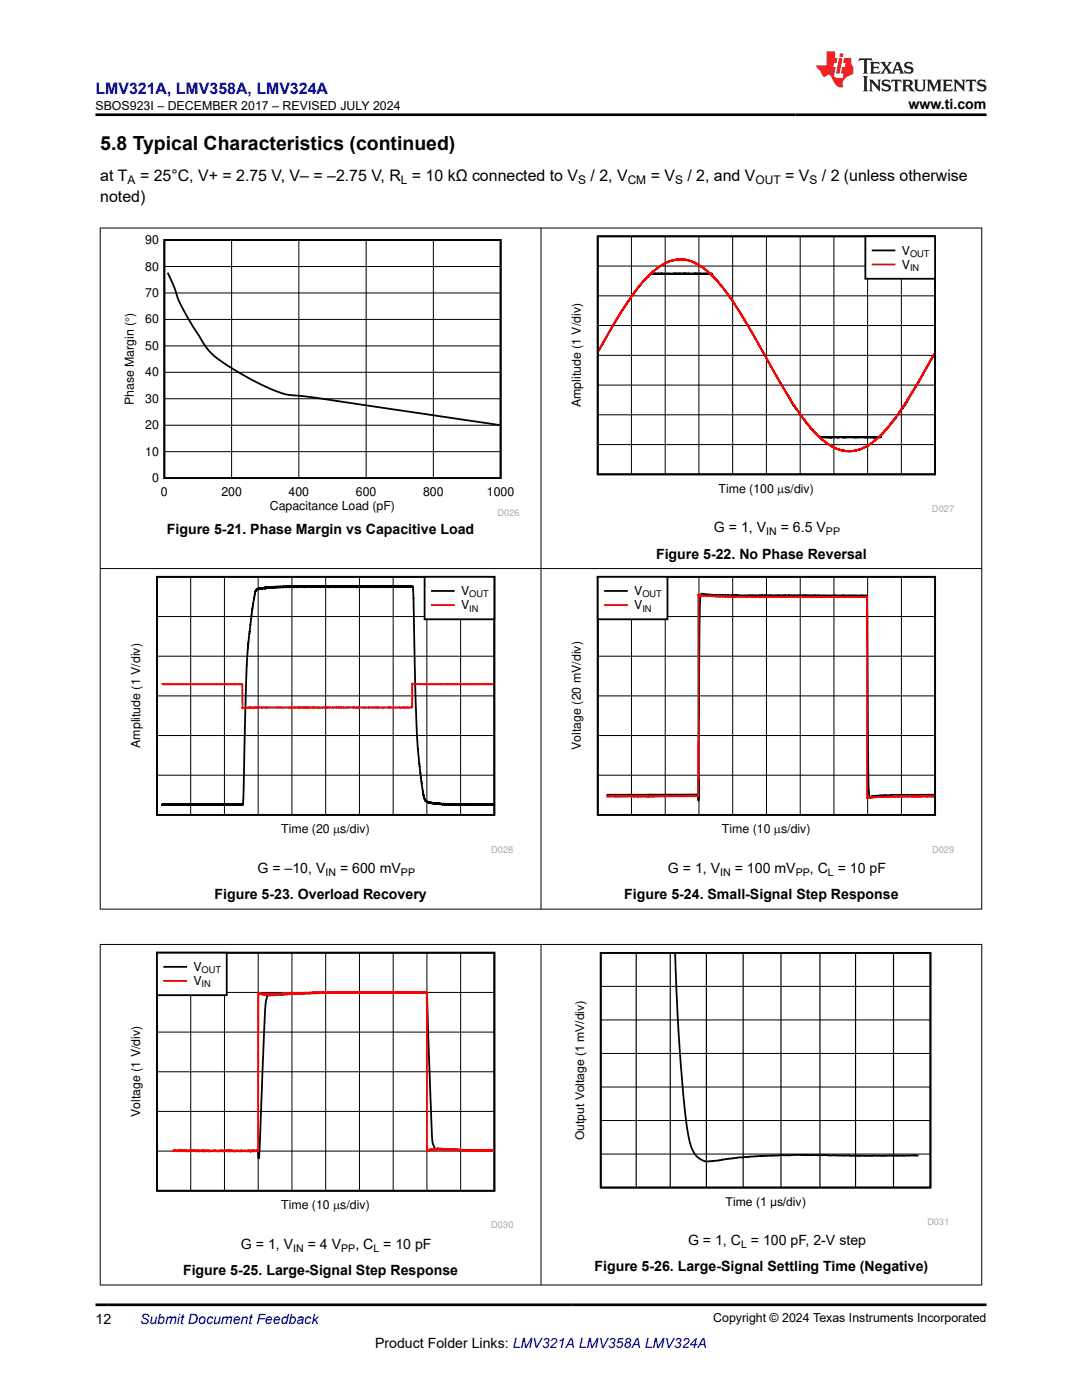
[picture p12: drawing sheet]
<svg xmlns="http://www.w3.org/2000/svg" width="216mm" height="279mm" viewBox="0 0 216 279" stroke-linecap="round" stroke-linejoin="round" font-family="sans-serif">
<defs><g id="words">
<text font-size="3.9" x="20" y="29.9">5.8 Typical Characteristics (continued)</text>
<text font-size="3.2" fill="#00f" x="19" y="18.7">LMV321A, LMV358A, LMV324A</text>
<g font-size="3.2">
<text x="20" y="40.3">noted)</text>
<text x="20" y="36.1">at T</text>
<text x="27.9" y="36.1">= 25°C, V+ = 2.75 V, V– = –2.75 V, R = 10 kΩ connected to V</text>
<text x="117.8" y="36.1">/ 2, V</text>
<text x="129.8" y="36.1">= V</text>
<text x="137.2" y="36.1">/ 2, and V</text>
<text x="156.7" y="36.1">= V</text>
<text x="164" y="36.1">/ 2 (unless otherwise</text>
</g>
<g font-size="2.8">
<text x="181.3" y="21.8">www.ti.com</text>
<text x="33.3" y="106.6">Figure 5-21. Phase Margin vs Capacitive Load</text>
<text x="142.5" y="106.2">G = 1, V</text>
<text x="155.8" y="106.2">= 6.5 V</text>
<text x="130.9" y="111.5">Figure 5-22. No Phase Reversal</text>
<text x="42.8" y="179.4">Figure 5-23. Overload Recovery</text>
<text x="51.4" y="174.2">G = –10, V</text>
<text x="67.8" y="174.2">= 600 mV</text>
<text x="124.6" y="179.4">Figure 5-24. Small-Signal Step Response</text>
<text x="133.3" y="174.2">G = 1, V</text>
<text x="146.6" y="174.2">= 100 mV</text>
<text x="161.6" y="174.2">, C = 10 pF</text>
<text x="48.1" y="249.2">G = 1, V</text>
<text x="61.4" y="249.2">= 4 V</text>
<text x="70.9" y="249.2">, C = 10 pF</text>
<text x="137.3" y="248.5">G = 1, C = 100 pF, 2-V step</text>
<text x="36.5" y="254.4">Figure 5-25. Large-Signal Step Response</text>
<text x="118.6" y="253.7">Figure 5-26. Large-Signal Settling Time (Negative)</text>
<text x="19" y="264.2">12</text>
<text x="74.8" y="269">Product Folder Links: LMV321A LMV358A LMV324A</text>
</g>
<text font-size="2.8" fill="#00f" x="27.9" y="264.2">Submit Document Feedback</text>
<g font-size="2.5">
<text x="19" y="21.9">SBOS923I – DECEMBER 2017 – REVISED JULY 2024</text>
<text x="29" y="48.7">90</text>
<text x="179.9" y="50.9">V</text>
<text x="179.9" y="53.7">V</text>
<text x="29" y="59.3">70</text>
<text x="29" y="54">80</text>
<text x="29" y="64.6">60</text>
<text x="29" y="69.8">50</text>
<text x="29" y="75.1">40</text>
<text x="26.7" y="80.9" transform="rotate(-90 26.7 80.9)">Phase Margin (q)</text>
<text x="29" y="80.4">30</text>
<text x="115.9" y="81.3" transform="rotate(-90 115.9 81.3)">Amplitude (1 V/div)</text>
<text x="29" y="85.7">20</text>
<text x="29" y="90.9">10</text>
<text x="30.3" y="96.2">0</text>
<text x="32.1" y="99">0</text>
<text x="44.2" y="99">200</text>
<text x="53.8" y="101.8">Capacitance Load (pF)</text>
<text x="57.6" y="99">400</text>
<text x="71" y="99">600</text>
<text x="84.4" y="99">800</text>
<text x="97.2" y="99">1000</text>
<text x="143.4" y="98.4">Time (100 Ps/div)</text>
<text x="92" y="118.8">V</text>
<text x="126.5" y="118.8">V</text>
<text x="92" y="121.6">V</text>
<text x="126.5" y="121.6">V</text>
<text x="27.9" y="149.3" transform="rotate(-90 27.9 149.3)">Amplitude (1 V/div)</text>
<text x="115.9" y="149.7" transform="rotate(-90 115.9 149.7)">Voltage (20 mV/div)</text>
<text x="56.1" y="166.3">Time (20 Ps/div)</text>
<text x="144.1" y="166.3">Time (10 Ps/div)</text>
<text x="38.6" y="193.8">V</text>
<text x="38.6" y="196.6">V</text>
<text x="27.9" y="223" transform="rotate(-90 27.9 223)">Voltage (1 V/div)</text>
<text x="56.1" y="241.3">Time (10 Ps/div)</text>
<text x="142.3" y="263.9">Copyright © 2024 Texas Instruments Incorporated</text>
</g>
<g font-size="2.4">
<text x="25.5" y="36.7">A</text>
<text x="80" y="36.7">L</text>
<text x="115.4" y="36.7">S</text>
<text x="125.3" y="36.7">CM</text>
<text x="134.7" y="36.7">S</text>
<text x="150.8" y="36.7">OUT</text>
<text x="161.5" y="36.7">S</text>
<text x="116.6" y="227.6" transform="rotate(-90 116.6 227.6)">Output Voltage (1 mV/div)</text>
<text x="144.8" y="240.7">Time (1 μs/div)</text>
</g>
<g font-size="2.1">
<text x="152.9" y="106.8">IN</text>
<text x="164.8" y="106.8">PP</text>
<text x="64.9" y="174.8">IN</text>
<text x="80" y="174.8">PP</text>
<text x="143.7" y="174.8">IN</text>
<text x="158.8" y="174.8">PP</text>
<text x="165.2" y="174.8">L</text>
<text x="58.5" y="249.8">IN</text>
<text x="68.1" y="249.8">PP</text>
<text x="74.5" y="249.8">L</text>
<text x="147.9" y="249">L</text>
</g>
<g font-size="1.8">
<text x="181.6" y="51.3">OUT</text>
<text x="181.6" y="54.1">IN</text>
<text x="93.6" y="119.2">OUT</text>
<text x="128.2" y="119.2">OUT</text>
<text x="93.6" y="122.1">IN</text>
<text x="128.2" y="122.1">IN</text>
<text x="40.2" y="194.3">OUT</text>
<text x="40.2" y="197.1">IN</text>
</g>
<g font-size="1.8" fill="#a8a8a8">
<text x="99.3" y="102.9">D026</text>
<text x="186" y="102.2">D027</text>
<text x="98" y="170.1">D028</text>
<text x="186" y="170.1">D029</text>
<text x="98" y="245.2">D030</text>
<text x="185" y="244.4">D031</text>
</g>
</g></defs>
<path d="M32.8 47.9h67.1v47.5h-67.1zM33.5 54.4l1 2.4a30.6 30.6 0 0 0 4.8 9.6 15.4 15.4 0 0 0 7.2 7.2 40.4 40.4 0 0 0 11.1 5.2 123.3 123.3 0 0 1 12.7 1.7l29.4 4.3" fill="none" stroke="#000" stroke-width=".36"/>
<path d="M32.8 58.5h67.1M32.8 53.2h67.1M46.2 47.9v47.5M59.6 47.9v47.5M73.1 47.9v47.5M86.5 47.9v47.5M32.8 79.6h67.1M32.8 74.3h67.1M32.8 69h67.1M32.8 63.7h67.1M32.8 90.1h67.1M32.8 84.9h67.1" fill="none" stroke="#000" stroke-width=".2"/>
<path d="M113.5 46.9h76.9v55.3h-76.9z" fill-rule="evenodd" fill="#fff"/>
<path d="M119.3 47.2h67.3v47.5h-67.3zM119.4 70l3-5.2 2.7-4.4 2.2-3 2.4-2.6 .5-.2 .3 .1 .1-.1 .2 .1v-.1l.2 .1 1.4-.1 .2 .1 .3-.1 .3 .1 .2-.1 .1 .1v-.1l.7 .1 .1-.1 .2 .1v-.1l.3 .1 .1-.1v.1l.8-.1 .3 .1 .7-.1 .2 .1 .1-.1h1v.1l.5-.1 .4 .1v-.1l.5 .1 .5-.1 .1 .1 1.5-.1 .2 .1v-.1h.4l.1 .6 .5 .4 2 2.4v-.1l2.9 4.3 7.6 13.3 3.7 6.2 2.7 3.6 1.5 1.7v-.1l.4 .4 .1-.1 .4 .1 .2-.1 .3 .1v-.1h.5v.1l.5-.1 .1 .1h.3l.3-.1 .2 .1 .1-.1 .7 .1 .6-.1 .6 .1 1.3-.1 .1 .1 .3-.1 .1 .1 .1-.1 .5 .1v-.1l.3 .1 .1-.1 .1 .1 .4-.1 .1 .1 .8-.1 .2 .1 .2-.1v.1l.2-.1 .1 .1 .3-.1 .1 .1h2l.1-.6 .1 .1 .1-.1 .5-.7v.1l2.2-2.6 2.1-3 5.6-9.8" fill="none" stroke="#000" stroke-width=".36"/>
<g fill="none" stroke="#000" stroke-width=".2">
<path d="M119.3 59h67.3M119.3 53.1h67.3M126 47.2v47.5M132.7 47.2v47.5M139.5 47.2v47.5M146.2 47.2v47.5M152.9 47.2v47.5M159.7 47.2v47.5M166.4 47.2v47.5M173.1 47.2v47.5M179.9 47.2v47.5M119.3 76.9h67.3"/>
<path d="M119.3 70.9h67.3M119.3 65h67.3M119.3 88.7h67.3M119.3 82.8h67.3"/>
</g>
<path d="M119.4 70l3.4-5.9 2.7-4.2 2.9-3.9 1.7-1.7v.1l1.1-1 1-.5 .1-.2 .1 .1 .3-.3 1.6-.6 .1 .1 .3-.2v.1l.8-.2v.1l.1-.1 .9 .2 .3-.1 1.2 .3 .6 .3v-.1l.1 .3h.5l1.2 .9 1.5 1.3 1.2 1.2 2.5 3.2 3.1 4.8 8.2 14.5 2.9 4.4 1.1 1.5 1.8 2.1v-.1l1 1.1 .9 .7v-.1l.4 .5 .1-.1 .3 .3 1.4 .8 2.1 .5 1.1-.1 .2 .1 .1-.2 .2 .1 .4-.2 .3 .1 1.2-.5 .1-.2 .1 .1 1.9-1.3 2.2-2.1 2-2.5 2.1-3.2 2.3-3.6 3.3-6" fill="none" stroke="#f00" stroke-width=".36"/>
<path d="M172.7 47.2h13.9v8.4h-13.9z" fill-rule="evenodd" fill="#fff"/>
<path d="M172.7 47.2h13.9v8.4h-13.9zM174.1 50h4.4" fill="none" stroke="#000" stroke-width=".36"/>
<path d="M174.1 52.8h4.4" fill="none" stroke="#f00" stroke-width=".36"/>
<path d="M25.6 114.9h76.8v55.3h-76.8z" fill-rule="evenodd" fill="#fff"/>
<path d="M31.3 115.1h67.3v47.5h-67.3zM32.3 160.5l.2 .2v-.2l.1 .2 .1-.2 .1 .2v-.2v.2l.1-.2 .1 .2 .1-.2v.2l.1-.2 .2 .2v-.2v.2l.1-.2 .1 .2v-.2v.2l.1-.2 .1 .2v-.2l.1 .2v-.2l.1 .2v-.2l.1 .2 .1-.2v.2l.2-.2v.2v-.2v.2l.2-.2v.2l.1-.2v.2l.1-.2 .1 .2v-.2l.1 .1 .1-.1 .1 .2v-.2l.2 .2v-.2v.2l.1-.2v.2l.1-.2 .1 .2v-.2l.2 .2v-.2v.2l.2-.2 .1 .2v-.2l.2 .2 .1-.2v.2v-.2v.2l.1-.2v.2l.2-.2v.2v-.2l.1 .2 .1-.2v.2v-.2v.2l.2-.2v.2l.1-.2 .1 .2v-.2l.1 .2 .2-.2v.2v-.2l.2 .2v-.2l.1 .2v-.2l.1 .2 .1-.2 .1 .2v-.2v.2l.1-.2v.2v-.2l.1 .1v-.1v.2l.1-.2 .1 .2v-.2l.1 .2 .1-.2v.2v-.2l.1 .2 .2-.2v.2v-.2l.2 .2v-.2l.1 .2 .1-.2 .2 .2 .1-.2 .2 .2v-.2v.1l.1-.1 .2 .2v-.2l.2 .2v-.2v.2l.1-.2v.2l.2-.2v.2v-.2l.1 .2 .1-.3v.3l.1-.2 .1 .2v-.2l.1 .2v-.2l.1 .2 .1-.2 .2 .2v-.2l.1 .2v-.2l.1 .2 .2-.2v.2v-.3l.2 .3v-.2v.2l.1-.2 .2 .2v-.2l.2 .2 .2-.2 .1 .2v-.2l.1 .2 .1-.2v.2v-.2l.1 .2v-.2l.2 .2v-.2v.2l.1-.2v.2v-.2l.2 .2v-.2l.1 .2v-.2l.1 .2 .1-.2 .1 .2v-.2v.2l.1-.2 .1 .2 .1-.2 .1 .2 .2-.2v.2l.1-.2 .1 .2 .1-.2v.2l.1-.2v.2v-.2v.2l.1-.2 .1 .2v-.2v.2l.1-.2v.2l.3-.2v.2l.1-.2v.2l.1-.2v.2v-.2l.1 .2v-.2l.2 .2 .1-.2 .1 .2v-.2l.1 .2v-.2l.2 .2v-.2l.1 .2 .1-.2v.2l.1-.2v.2l.1-.2 .1 .2 .1-.2 .1 .2v-.2v.2l.1-.2 .1 .2v-.2v.2l.2-.2 .1 .2v-.2l.1 .2v-.2l.1 .2v-.2v.1l.9-29.8 1-9.1 .7-3.9v.1l.1-.2v.2v-.2l.1 .1 .1-.3v.2l.2-.2 .1 .1v-.2l.1 .2v-.2l.1 .1v-.1l.1 .2 .2-.2 .1 .1v-.1v.1l.3-.2 .1 .1v-.1l.1 .1 .1-.1v.1l.1-.1v.1v-.2v.3l.2-.3v.2l.3-.2v.2v-.2l.1 .2 .1-.2v.2l.1-.2 .2 .1 .1-.2v.2l.1-.2 .2 .2v-.2v.2l.1-.1 .1 .1 .1-.2 .1 .2 .1-.2v.2v-.2l.1 .1v-.1l.1 .2 .1-.2v.2l.1-.2 .1 .2 .1-.2v.1l.1-.1 .1 .1v-.1v.1l.1-.1v.1l.2-.1 .1 .1v-.2l.1 .2v-.2l.3 .2v-.1l.1 .1 .1-.1v.1l.1-.2v.2l.1-.1v.1l.1-.1v.1v-.1l.1 .1v-.2l.2 .2 .1-.2 .1 .2v-.1l.1 .1 .1-.2v.2l.1-.2v.2v-.2l.1 .2v-.2v.2l.1-.2 .1 .2v-.2l.1 .2 .2-.2v.2l.1-.2v.2l.1-.2 .2 .2v-.2l.1 .2v-.2v.2l.1-.2 .1 .2v-.2l.1 .2 .1-.2 .1 .3v-.3l.1 .2 .1-.2v.2l.1-.2 .1 .2v-.2l.1 .2 .1-.2v.2l.1-.2 .1 .2 .1-.2v.2l.2-.2v.2v-.2l.2 .1v-.1l.1 .2v-.2v.2l.2-.2v.2v-.2l.1 .2 .1-.2v.2l.1-.2v.2l.2-.2v.2l.1-.2v.1l.1-.1 .1 .2 .1-.2 .1 .2v-.2l.1 .2 .2-.2v.2v-.2l.2 .2v-.2l.1 .2 .1-.2v.2l.1-.2 .1 .2v-.2l.2 .2v-.2l.1 .2 .1-.2 .1 .2 .1-.2 .1 .2v-.2v.2v-.2l.2 .2v-.2l.1 .2 .2-.2v.2l.1-.2 .1 .2v-.2v.2l.1-.2 .1 .2v-.2l.1 .2v-.2v.2l.1-.2v.2l.1-.2 .1 .2 .2-.2 .1 .2 .1-.2v.2l.1-.2 .2 .2v-.2v.2v-.2l.1 .2 .1-.2v.3v-.3l.2 .2v-.2l.1 .2 .2-.2v.2l.3-.2v.2l.2-.2v.2l.1-.2v.2v-.2l.1 .2v-.2l.1 .2 .3-.2v.2v-.2l.2 .2 .1-.2v.2l.1-.2 .1 .2 .2-.2v.2l.3-.2v.2l.1-.2 .1 .2v-.2l.1 .2 .2-.2v.2l.1-.2v.2l.1-.2 .1 .2 .1-.2 .1 .2v-.2v.2l.1-.2 .1 .2v-.2l.1 .2 .1-.2 .1 .2 .1-.2v.2v-.2l.3 .2v-.2v.2l.1-.2v.2v-.2l.1 .2v-.2l.1 .2 .1-.2 .3 .2v-.2v.2l.1-.2 .1 .2v-.2v.2v-.2l.1 .2 .1-.2 .1 .2v-.2l.1 .2 .1-.2v.2l.1-.2 .1 .2 .1-.2v.2l.1-.2v.2l.2-.2 .1 .2v-.2l.2 .2 .1-.2v.2v-.2v.2l.2-.2 .1 .2v-.2l.1 .2v-.2l.1 .2v-.2l.2 .2v-.2l.2 .2 .1-.2 .1 .2 .1-.2v.2l.1-.2 .1 .2 .1-.2 .1 .2 .2-.2v.2v-.2l.3 .2v-.2v.2l.1-.2 .2 .2v-.2v.2l.1-.2 .1 .2 .1-.2v.2l.1-.2 .1 .2v-.2l.1 .2 .1-.2 .1 .2v-.2l.1 .2v-.2l.2 .2 .1-.2 .1 .2 .1-.2 .2 .2 .1-.2v.1l.2-.1 .1 .2v-.2v.2l.2-.2v.2v-.2l.1 .2v-.2l.1 .2 .1-.2v.2v-.2v.2l.1-.2 .1 .2 .1-.2v.2v-.2l.2 .2v-.2l.1 .2 .1-.2v.2v-.2l.1 .2v-.2l.1 .2 .1-.2 .1 .2 .2-.2 .1 .2v-.2v.1l.3-.1v.2l.1-.2v.2l.1-.2v.2l.2-.2v.2l.1-.2v.2v-.2v.2l.1-.2 .1 .2 .1-.2v.2v-.2l.1 .2v-.2l.2 .2v-.2v.2l.1-.2 .1 .2v-.2v.2l.1-.2 .2 .2 .1-.2 .1 .2v-.2l.1 .2 .1-.2 .1 .2v-.2l.2 .2v-.2l.1 .2 .2-.2 .2 .2v-.2l.1 .2v-.2l.1 .2 .1-.2v.2l.1-.1 .5 22.1 .4 8.7 1 9.5 .5 2.4v-.1l.1 .2v-.2l.1 .1v.2l.1-.1 .1 .1v-.1l.2 .3v-.2v.2l.1-.1v.1v-.1l.1 .1v-.1l.1 .2 .1-.2 .2 .2 .1-.1v.1l.1-.1v.1l.2-.1v.2l.1-.2 .1 .2v-.2l.2 .2v-.2v.2l.1-.1 .1 .2v-.2l.3 .2v-.2l.2 .2v-.2v.2l.2-.2 .1 .2 .1-.1v.1l.1-.1v.1v-.1l.1 .1 .2-.1v.2l.1-.2 .1 .2v-.2l.1 .2 .1-.2 .1 .2 .1-.2v.2l.1-.2v.2l.1-.2 .2 .2 .1-.2v.2v-.2v.2l.1-.2 .1 .2 .1-.1 .2 .1v-.2v.2l.2-.1v.1l.2-.1v.1v-.2l.1 .2v-.1l.1 .1v-.1v.1l.1-.1v.1l.1-.1v.2v-.2v.2l.1-.2v.1l.1-.1 .2 .2v-.2v.2l.1-.2 .2 .2v-.2l.2 .1v-.1l.1 .1v-.1l.1 .2 .1-.2v.2v-.2l.2 .2v-.2v.2v-.2l.1 .2v-.2l.1 .2 .1-.2v.2v-.2l.2 .2 .2-.2 .2 .2v-.2l.1 .2 .2-.2 .1 .2v-.2l.1 .2 .2-.2v.2v-.2l.1 .2 .1-.2v.2l.1-.2 .1 .2v-.2v.2l.1-.2v.2v-.2v.2l.2-.2v.2v-.2v.1l.2-.1v.2l.1-.2v.2v-.2l.1 .2 .1-.2v.2l.1-.2v.2l.1-.2 .1 .2 .1-.2v.2l.1-.2v.2l.1-.2v.2l.1-.2 .1 .2v-.2l.2 .2 .1-.2 .1 .2v-.2l.1 .2 .2-.2v.2l.1-.2v.2l.2-.2 .1 .2 .1-.2v.2l.3-.2v.2l.1-.2v.2v-.2l.1 .2v-.2v.2l.2-.2 .1 .2v-.2v.2l.1-.2 .1 .2v-.2l.1 .2 .1-.2 .1 .2v-.2l.1 .2v-.2v.2l.1-.2 .1 .1" fill="none" stroke="#000" stroke-width=".36"/>
<g fill="none" stroke="#000" stroke-width=".2">
<path d="M38 115.1v47.5M44.8 115.1v47.5M51.5 115.1v47.5M58.2 115.1v47.5M65 115.1v47.5M71.7 115.1v47.5M78.4 115.1v47.5M85.2 115.1v47.5M91.9 115.1v47.5M31.3 138.9h67.4M31.3 131h67.4M31.3 123h67.4"/>
<path d="M31.3 154.7h67.4M31.3 146.8h67.4"/>
</g>
<path d="M98.5 136.5l-14.4 .1-1.8-.1v-.1v4.8h-31.2l-2.7 .1v.1v-4.8h-16.1" fill="none" stroke="#f00" stroke-width=".36"/>
<path d="M84.7 115.1h13.9v8.5h-13.9z" fill-rule="evenodd" fill="#fff"/>
<path d="M84.7 115.1h13.9v8.5h-13.9zM86.2 117.9h4.3" fill="none" stroke="#000" stroke-width=".36"/>
<path d="M86.2 120.8h4.3" fill="none" stroke="#f00" stroke-width=".36"/>
<path d="M113.5 114.9h76.9v55.3h-76.9z" fill-rule="evenodd" fill="#fff"/>
<path d="M119.3 115.1h67.3v47.5h-67.3zM121 158.6h18.3l.1-3.2v4.4l.2-36.4 .1-3.6 .1-1 .2-.3 1.3 .2 4.8 .1 26.9 .1 .2 32.4 .3 7.5 .2 .3 1-.3 1.7-.1 10-.1" fill="none" stroke="#000" stroke-width=".36"/>
<g fill="none" stroke="#000" stroke-width=".2">
<path d="M126 115.1v47.5M132.7 115.1v47.5M139.5 115.1v47.5M146.2 115.1v47.5M152.9 115.1v47.5M159.7 115.1v47.5M166.4 115.1v47.5M173.1 115.1v47.5M179.9 115.1v47.5M119.3 138.9h67.3M119.3 131h67.3M119.3 123h67.3"/>
<path d="M119.3 154.7h67.3M119.3 146.8h67.3"/>
</g>
<path d="M121.1 158.9h18.2l.1-40.3v.3l.2-.1 5.9 .3h27.5v40.2l.1-.2 .1 .1 4.6-.2 8.6-.1" fill="none" stroke="#f00" stroke-width=".36"/>
<path d="M119.3 115.1h13.9v8.5h-13.9z" fill-rule="evenodd" fill="#fff"/>
<path d="M119.3 115.1h13.9v8.5h-13.9zM120.7 117.9h4.4" fill="none" stroke="#000" stroke-width=".36"/>
<path d="M120.7 120.8h4.4" fill="none" stroke="#f00" stroke-width=".36"/>
<path d="M19.9 45.5h176.1M20 45.4v136.1M107.9 45.4v136.1M195.9 45.4v136.1M19.9 113.5h176.1M19.9 181.4h176.1" fill="none" stroke="#000" stroke-width=".2"/>
<path d="M25.6 189.9h76.8v55.3h-76.8z" fill-rule="evenodd" fill="#fff"/>
<path d="M31.3 190.1h67.3v47.5h-67.3zM98.5 229.6l-5.9-.1-5.3-.3a.27 .27 0 0 1-.3 .2 .27 .27 0 0 1-.3-.3l-.3-.9-.2-1.4-1.1-28.6h-19l-12.2 .4-.4 .1-.2 .2-.3 1.7-.2 2.7-1.2 27.9-.2-1.5h-16.8" fill="none" stroke="#000" stroke-width=".36"/>
<g fill="none" stroke="#000" stroke-width=".2">
<path d="M31.3 198.1h67.4M38.1 190.1v47.6M44.8 190.1v47.6M51.5 190.1v47.6M58.3 190.1v47.6M65 190.1v47.6M71.7 190.1v47.6M78.5 190.1v47.6M85.2 190.1v47.6M91.9 190.1v47.6M31.3 213.9h67.4M31.3 206h67.4"/>
<path d="M31.3 229.7h67.4M31.3 221.8h67.4"/>
</g>
<path d="M98.5 229.7l-.3-.1v.1l-.1-.1v.1v-.1v.1l-.1-.1-.1 .1v-.1v.1l-.2-.1-.1 .1-.1-.1v.1l-.2-.1-.1 .1-.1-.2v.2l-.1-.1-.1 .1-.1-.1v.1l-.1-.2v.2l-.1-.2v.2l-.2-.2v.2v-.2v.2v-.1l-.1 .1v-.1v.1l-.2-.1v.1l-.1-.2-.2 .2v-.2v.2l-.2-.2-.1 .2v-.1l-.1 .1-.1-.1-.1 .1-.1-.2v.2l-.2-.2-.1 .2v-.2l-.1 .2v-.2l-.1 .1-.2-.1v.2v-.2l-.1 .2v-.2v.1l-.2-.1v.2l-.1-.2-.1 .2v-.2l-.2 .1-.2-.1-.1 .1v-.1l-.4 .1v-.1v.1l-.2-.1-.1 .1-.1-.1-.1 .1-.1-.1-.1 .1-.4-.1v.1v-.2l-.1 .2v-.2l-.2 .2-.3-.2v.2l-.2-.2-.1 .1-.1-.1v.1v-.1v.1l-.1-.1-.1 .1v-.1l-.1 .2-.2-.2-.2 .1v-.2l-.1 .2v-.1h-.2v.1l-.1-.2-.1 .2-.1-.2-.2 .2v-.2l-.1 .2v-.2v.2l-.4-.2v.2l-.3-.3-.1 .2-.1-.1-.1 .1v-.2l-.1 .2-.1-.1v.1l-.4-.1-.1 .1-.1-.1v.1v-.2l-.3 .2v-.2v.2l-.1-.1-.1 .1-.2-.1v.1l-.1-.1-.2 .2-.1-.2v.1h-.4v.1l-.1-.2-.1 .2-.1-.1-.1 .2-.1-.1-.2 .2-.1-.1v.1v-31.7l-.1 .2-.1-.2v.1l-.1-.1-.1 .2v-.2v.1l-.2-.1v.2v-.2l-.1 .1-.3-.1-.1 .2v-.2l-.2 .2-.1-.2-.1 .2-.1-.2v.1l-.1-.1v.1v-.1l-.2 .1v-.1v.2l-.2-.2-.1 .2v-.2l-.1 .2-.1-.2-.1 .1-.1-.1-.2 .1v-.1l-.3 .1v-.1v.2v-.2l-.1 .1v-.1l-.1 .1-.3-.1-.2 .2-.1-.2v.2l-.2-.2-.1 .1-.1-.1-.1 .2-.1-.2-.1 .2-.1-.2-.3 .1-.2-.1-.3 .2-.1-.2-.1 .2v-.2v.1l-.1-.1-.1 .2-.2-.2-.2 .1-.1-.1-.2 .2-.1-.2v.1l-.1-.1v.1l-.1-.1-.1 .2-.1-.2-.2 .1v-.1l-.1 .2v-.2l-.1 .2v-.2l-.1 .2v-.2l-.1 .2v-.2v.2v-.2l-.1 .1-.2-.1-.1 .1-.2-.1v.2l-.1-.2v.2l-.1-.2v.2v-.2l-.3 .1-.1-.1-.1 .2v-.2l-.3 .1v-.1v.1l-.1-.1-.1 .2-.1-.2v.2l-.1-.2-.3 .1-.1-.1-.1 .2-.1-.2-.1 .1-.1-.1-.1 .2v-.2l-.3 .2-.1-.2-.1 .1v-.1l-.2 .2-.2-.2v.2l-.2-.2v.2v-.2v.1l-.2-.1-.3 .1v-.1l-.2 .2-.1-.2-.1 .2v-.2l-.1 .2-.2-.2-.4 .2-.2-.2-.2 .2-.3-.2v.2v-.1l-.2-.1-.1 .2v-.2l-.1 .2-.1-.2v.2l-.2-.1v.1v-.2l-.1 .2-.2-.2-.1 .2-.2-.2v.2l-.1-.2-.1 .2v-.2v.2l-.2-.1v.1l-.1-.2-.1 .2-.2-.2v.2l-.1-.2v.2l-.1-.2-.1 .2v-.2l-.1 .2-.2-.2-.2 .2-.1-.2v.2l-.1-.2-.1 .2-.3-.1-.1 .1-.2-.2-.1 .2-.2-.2v.2l-.3-.2v.2v-.2l-.1 .2-.2-.2-.1 .2v-.2v.2l-.1-.2-.1 .2-.1-.2v.2l-.3-.2-.1 .2-.1-.1-.1 .1v-.2l-.3 .2-.1-.2-.1 .2-.1-.1-.3 .1v-.1v.1l-.4-.1v.1v-.1l-.3 .1v-.2v.2l-.2-.1v.1l-.1-.1v.1v-.1l-.2 .1-.1-.2v.2l-.2-.1v.2l-.1-.3-.2 .2v-.2l-.1 .2-.2-.1v.1v-.1l-.1 .1-.1-.1v.1l-.1-.1-.2 .1-.1-.1v.2l-.1-.2v.2l-.1-.2v.1l-.2-.1v.1v-.1l-.1 .1v-.1l-.1 .2v-.2l-.2 .1-.1-.1-.1 .2-.1-.2v.2l-.1-.2-.1 .2v-.2l-.1 .2-.2-.1v.1l-.1-.2v.2l-.2-.2-.1 .2-.3-.2-.1 .2v-.1l-.2 .1v-.1l-.1 .1v-.2l-.2 .2-.2-.1-.1 .2-.1-.3v.2l-.2-.1v.1l-.2-.1v.2l-.1-.2-.1 .2v-.2l-.2 .2-.3-.2v.2l-.1-.1v.1l-.1-.2-.4 .2-.2-.1v.1l-.1-.2-.1 .3v-.2l-.1 .1-.1-.1v.1l-.2-.1-.1 .1-.2-.1v.1l-.1-.1v.2l-.2-.2-.2 .2v-.2v.2l-.1-.2-.1 .2-.2-.2-.1 .2-.1-.1-.2 .1-.1-.1v.2l-.1-.2-.2 .1-.1-.1-.1 .2-.1-.2-.1 .1-.1-.1-.2 .1v-.1v.1l-.3-.1v.1l-.2-.1-.2 .2v-.2l-.1 .1-.2-.2v.2v-.2l-.1 .2-.1-.2v.1l-.3-.2v.2l-.1-.2-.2 .1v-.3l-.1 31.8-.1-.2v.2l-.1-.2-.1 .1-.1-.1-.1 .2-.3-.2v.1v-.1l-.2 .2-.1-.2-.1 .2v-.2l-.2 .2v-.2l-.1 .2v-.2v.3v-.3l-.2 .2v-.2l-.2 .1v-.1l-.1 .2v-.2v.2l-.1-.2-.1 .2-.1-.2v.2v-.2l-.1 .2v-.2v.1l-.2-.1v.2l-.1-.2-.1 .1-.1-.1-.1 .2-.1-.2-.1 .2v-.2l-.1 .2v-.2l-.1 .2v-.2l-.1 .2v-.2v.1l-.1-.1-.1 .2-.1-.1v.1l-.2-.2-.1 .2v-.2l-.2 .2v-.2l-.1 .2v-.2l-.1 .2-.1-.2v.2v-.2l-.3 .2v-.2v.2l-.1-.2-.1 .2-.1-.2-.2 .2v-.2v.2l-.2-.2v.2l-.1-.2-.1 .2v-.2l-.1 .2-.1-.2-.1 .2v-.2l-.1 .2-.1-.2v.2l-.1-.2-.2 .2v-.2v.2l-.1-.2-.1 .2-.1-.2-.1 .2v-.2l-.3 .1v-.1v.2l-.1-.2v.1l-.1-.1-.1 .2v-.2l-.2 .2-.1-.2v.2l-.2-.2v.2v-.2l-.2 .2v-.2l-.1 .1-.1-.1v.2l-.1-.2v.2v-.2l-.2 .2v-.2v.1l-.2-.1v.2l-.2-.2v.1v-.1l-.3 .1-.1-.1v.2v-.2l-.1 .2-.1-.2-.1 .2-.1-.2v.2l-.1-.2-.1 .2-.2-.2v.2l-.2-.2v.2l-.1-.2-.1 .2v-.2v.1l-.2-.1v.2v-.2v.2l-.2-.2v.2l-.3-.2-.1 .2-.1-.2v.2l-.1-.2-.1 .2-.1-.2-.2 .2v-.2l-.1 .2-.1-.2v.2l-.1-.2-.1 .2v-.2l-.1 .1v-.1l-.1 .1-.1-.1v.1l-.2-.1v.2l-.1-.2v.1v-.1l-.1 .1v-.1l-.1 .2v-.2l-.1 .2-.1-.2v.2l-.1-.2v.2v-.2l-.1 .2-.1-.2v.2l-.1-.2v.2l-.1-.2-.2 .2v-.2v.2l-.1-.2-.2 .2-.1-.2-.1 .2-.3-.2v.2v-.2l-.2 .1v-.1v.1l-.1-.1v.1v-.2l-.1 .3-.1-.2-.1 .1-.1-.1-.2 .2v-.2v.1l-.2-.1v.2l-.1-.2-.2 .1v-.1l-.1 .1-.2-.1-.1 .2v-.2v.1" fill="none" stroke="#f00" stroke-width=".36"/>
<path d="M31.3 190.1h13.9v8.5h-13.9z" fill-rule="evenodd" fill="#fff"/>
<path d="M31.3 190.1h13.9v8.5h-13.9zM32.8 193h4.3" fill="none" stroke="#000" stroke-width=".36"/>
<path d="M32.8 195.8h4.3" fill="none" stroke="#f00" stroke-width=".36"/>
<path d="M114.7 190h74.3v54.5h-74.3z" fill-rule="evenodd" fill="#fff"/>
<path d="M119.9 190.2h65.8v46.8h-65.8zM134.7 190.3a329.6 329.6 0 0 0 2.6 36.1 7.5 7.5 0 0 0 1.9 4.5l1.1 .7 1 .2 6.3-.8 8.4-.5h8.5l.9 .1h5l1 .1 .3-.1 .8 .1 10.8-.1" fill="none" stroke="#000" stroke-width=".35"/>
<g fill="none" stroke="#000" stroke-width=".2">
<path d="M19.9 188.5h176.1M20 188.4v68.1M107.9 188.4v68.1M119.9 196.9h65.8M126.9 190v46.8M133.7 190.2v46.8M140.9 190.2v46.8M148.3 190.1v46.9M155.8 190.2v46.8M163.6 190.2v46.8M170.7 190.2v46.8M178.3 190.2v46.8"/>
<path d="M195.9 188.4v68.1M119.9 216.9h65.8M119.9 210.2h65.8M119.9 203.6h65.8M119.9 230.3h65.8M119.9 223.6h65.8M19.9 256.4h176.1"/>
</g>
<path d="M171.5 11.6l-.2 .6 .5-.2h.6v.1v2.2l-.2 .4h1l-.2-.4v-2.2v-.1h.5l.5 .2-.1-.6zM173.6 12.4l.2 .3v1.6l-.2 .4h1.9l.1-.6a1.08 1.08 0 0 1-1.3 .2v-.7h.6l.4 .2v-.7l-.4 .2h-.6v-.5l.2-.2a1 1 0 0 1 1 .3l-.1-.5zM175.7 12.4l.9 1.1-1 1.2h.9l-.2-.2 .5-.8 .4 .8-.2 .2h1.6l-.2-.2 .2-.5h.9l.1 .5-.1 .2h.9l-.2-.4-.8-1.9h-.5l-.9 2.1-.9-1.1 .9-1h-.8l.2 .2-.4 .6-.4-.6 .2-.2zM179 12.8l.4 1h-.7zM180.7 12.5a.65 .65 0 0 0-.2 .7 .65 .65 0 0 0 .6 .5l.6 .1 .1 .3a.79 .79 0 0 1-.7 .4 .79 .79 0 0 1-.7-.5l.1 .7 .2-.1a.93 .93 0 0 0 1.1 0 .93 .93 0 0 0 .4-.9 1.46 1.46 0 0 0-1.2-.6l-.1-.3a1.09 1.09 0 0 1 1.2 .2l-.2-.6-.1 .1-.5-.2zM172.2 15.2l.2 .4v2.2l-.2 .4h1l-.2-.4v-2.2l.2-.4zM173.4 15.9l.2 .4v1.5l-.2 .4h.8l-.3-.4 .1-1.3 1.6 1.8v-2l.2-.4h-.7l.1 .2 .1 1.1-1.2-1.3zM176.2 16a.65 .65 0 0 0-.2 .8 .65 .65 0 0 0 .6 .4l.6 .2 .1 .2a.79 .79 0 0 1-.7 .4 .79 .79 0 0 1-.7-.5l.1 .7 .2-.1a.93 .93 0 0 0 1.1 .1 .93 .93 0 0 0 .4-1 1.46 1.46 0 0 0-1.2-.5l-.1-.4a1.09 1.09 0 0 1 1.2 .2l-.1-.6-.2 .1-.5-.1zM177.9 15.9l-.1 .6a.63 .63 0 0 1 .8-.3v1.6l-.3 .4h1l-.2-.4v-1.6a.66 .66 0 0 1 .8 .3l-.1-.6zM180 15.9l.2 .4v1.5l-.2 .4h1l-.2-.2-.1-.7h.5l.1 .2a.79 .79 0 0 0 1.2 .6l-1-.9a.61 .61 0 0 0 .6-.6 .61 .61 0 0 0-.5-.7zM180.8 16.2h.1a.47 .47 0 0 1 .5 .1 .47 .47 0 0 1 .1 .5l-.1 .1-.7 .1zM182.3 15.9l.2 .2a2.27 2.27 0 0 0 .4 2 1.04 1.04 0 0 0 1.7-.7v-1.3l.2-.2h-.8l.2 .4v1.1a.6 .6 0 0 1-.6 .6 .6 .6 0 0 1-.6-.6v-1.1l.3-.4zM184.9 15.9l.2 .4v1.5l-.2 .4h.8l-.3-.4v-1.4l.9 1.9 .9-1.9v1.4l-.3 .4h1l-.2-.4v-1.5l.2-.4h-.8l-.7 1.5-.6-1.5zM188.1 15.9l.2 .4v1.5l-.2 .4h1.9l.1-.6a1.09 1.09 0 0 1-1.3 .2v-.7h.6l.4 .2v-.6l-.4 .2h-.6v-.6l.2-.1a1.01 1.01 0 0 1 1 .3l-.1-.6zM190.2 15.9l.3 .4v1.5l-.3 .4h.8l-.2-.4v-1.3l1.6 1.8v-2l.2-.4h-.7l.2 .2v1.1l-1.2-1.3zM192.8 15.9l-.1 .6a.63 .63 0 0 1 .8-.3v1.6l-.3 .4h1l-.2-.4v-1.6a.66 .66 0 0 1 .8 .3l-.1-.6zM195.2 16a.65 .65 0 0 0-.2 .8 .65 .65 0 0 0 .6 .4l.6 .2 .2 .2a.79 .79 0 0 1-.7 .4 .79 .79 0 0 1-.7-.5l.1 .7 .2-.1a.93 .93 0 0 0 1 .1 .93 .93 0 0 0 .5-1 1.46 1.46 0 0 0-1.3-.5v-.4a1.09 1.09 0 0 1 1.2 .2l-.2-.6-.2 .1-.5-.1z" fill="#231f20"/>
<path d="M164.9 10.3v2.7h-2l.1 .4 .8 1a.95 .95 0 0 0 1 .9 .59 .59 0 0 1 .5-.4 .59 .59 0 0 1 .5 .3l.4 .8a1.59 1.59 0 0 0 2.1 1.4 1.61 1.61 0 0 1 1-2.3l1-.3-.1-1.5a1.59 1.59 0 0 1-.3-1.7h-1.5l-.2 .9h.6l-.2 .9h-.5l-.2 .9v.3l.4 .1-.1 .9h-.7a.73 .73 0 0 1-1-.7l.3-1.5h-.5l.1-.9h.5l.2-.9h-.5v-1.3zM167.4 11.6l-.6 3.1h.7l.6-3.1zM167.6 10.7l-.1 .6h.7l.1-.6z" fill="#ed1c24"/>
<path d="M19 22.9h177.8M19 260.4h177.8" fill="none" stroke="#000" stroke-width=".53"/>
<use href="#words"/>
</svg>
